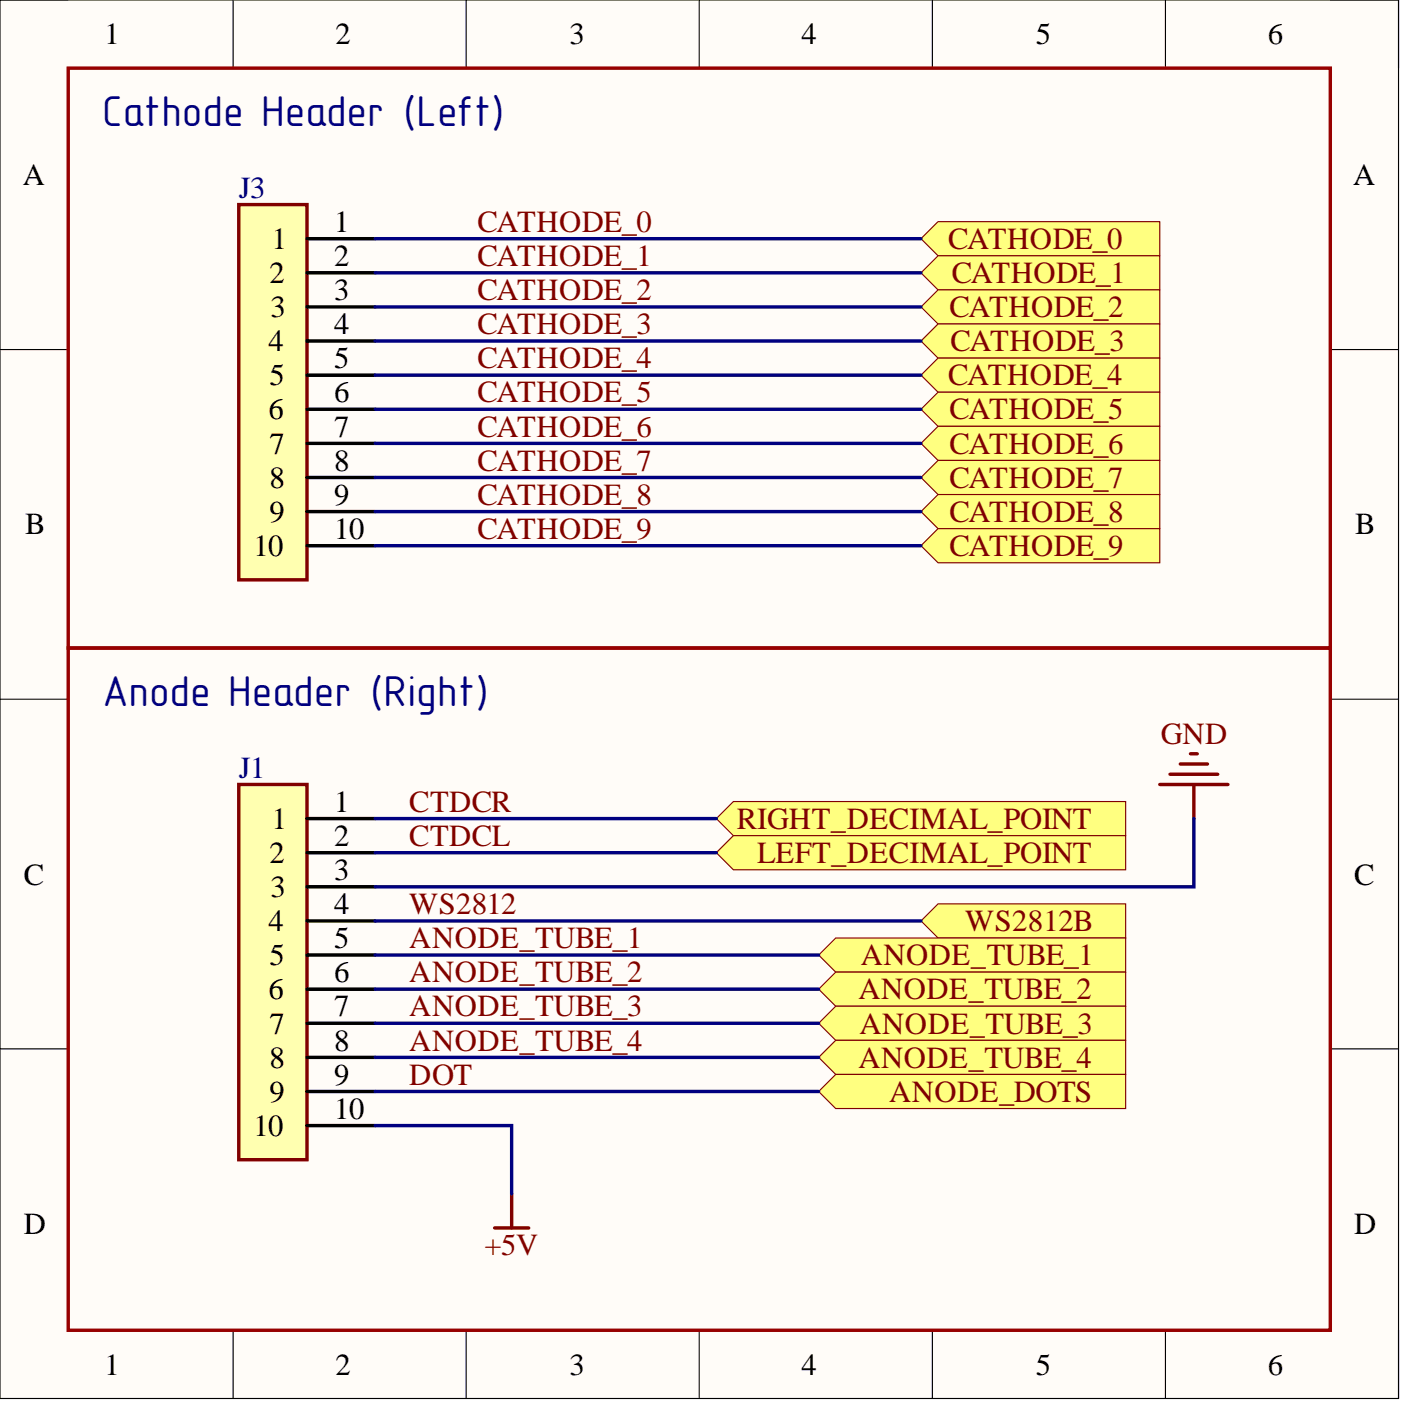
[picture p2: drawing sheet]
<svg xmlns="http://www.w3.org/2000/svg" width="104mm" height="104mm" viewBox="0 0 104 104" stroke-linecap="round" stroke-linejoin="round" font-family="sans-serif">
<defs><g id="words">
<g font-size="3.2" fill="#000080">
<text x="7.6" y="9.4">Cathode Header (Left)</text>
<text x="7.6" y="52.4">Anode Header (Right)</text>
</g>
<g font-size="2.3">
<text x="7.8" y="3.3">1</text>
<text x="24.9" y="3.3">2</text>
<text x="42.3" y="3.3">3</text>
<text x="59.5" y="3.3">4</text>
<text x="76.9" y="3.3">5</text>
<text x="94.2" y="3.3">6</text>
<text x="1.7" y="13.8">A</text>
<text x="24.8" y="17.2">1</text>
<text x="100.5" y="13.8">A</text>
<text x="20" y="21">2</text>
<text x="20.1" y="23.6">3</text>
<text x="20.2" y="18.5">1</text>
<text x="24.8" y="19.8">2</text>
<text x="24.8" y="22.3">3</text>
<text x="19.9" y="26.1">4</text>
<text x="20" y="28.6">5</text>
<text x="24.8" y="24.8">4</text>
<text x="24.8" y="27.4">5</text>
<text x="24.8" y="29.9">6</text>
<text x="19.9" y="31.2">6</text>
<text x="20" y="33.7">7</text>
<text x="24.8" y="32.4">7</text>
<text x="24.8" y="35">8</text>
<text x="1.9" y="39.7">B</text>
<text x="18.8" y="41.3">10</text>
<text x="20" y="36.2">8</text>
<text x="20" y="38.8">9</text>
<text x="24.8" y="37.5">9</text>
<text x="24.8" y="40">10</text>
<text x="100.7" y="39.7">B</text>
<text x="1.8" y="65.7">C</text>
<text x="20" y="64.1">2</text>
<text x="20.2" y="61.6">1</text>
<text x="24.8" y="60.3">1</text>
<text x="24.8" y="62.8">2</text>
<text x="24.8" y="65.4">3</text>
<text x="100.6" y="65.7">C</text>
<text x="19.9" y="69.2">4</text>
<text x="20" y="71.7">5</text>
<text x="20.1" y="66.6">3</text>
<text x="24.8" y="67.9">4</text>
<text x="24.8" y="70.4">5</text>
<text x="19.9" y="74.2">6</text>
<text x="20" y="76.8">7</text>
<text x="24.8" y="73">6</text>
<text x="24.8" y="75.5">7</text>
<text x="20" y="79.3">8</text>
<text x="20" y="81.8">9</text>
<text x="24.8" y="78">8</text>
<text x="24.8" y="80.6">9</text>
<text x="24.8" y="83.1">10</text>
<text x="18.8" y="84.4">10</text>
<text x="1.8" y="91.6">D</text>
<text x="100.6" y="91.6">D</text>
<text x="7.8" y="102.1">1</text>
<text x="24.9" y="102.1">2</text>
<text x="42.3" y="102.1">3</text>
<text x="59.5" y="102.1">4</text>
<text x="76.9" y="102.1">5</text>
<text x="94.2" y="102.1">6</text>
</g>
<g font-size="2.3" fill="#000080">
<text x="17.7" y="14.7">J3</text>
<text x="17.7" y="57.8">J1</text>
</g>
<g font-size="2.3" fill="#800000">
<text x="35.5" y="17.2">CATHODE_0</text>
<text x="35.5" y="19.8">CATHODE_1</text>
<text x="35.5" y="22.3">CATHODE_2</text>
<text x="70.4" y="18.5">CATHODE_0</text>
<text x="70.5" y="23.6">CATHODE_2</text>
<text x="70.7" y="21">CATHODE_1</text>
<text x="35.5" y="24.8">CATHODE_3</text>
<text x="35.5" y="27.4">CATHODE_4</text>
<text x="35.5" y="29.9">CATHODE_5</text>
<text x="70.4" y="28.6">CATHODE_4</text>
<text x="70.6" y="26.1">CATHODE_3</text>
<text x="35.5" y="32.4">CATHODE_6</text>
<text x="35.5" y="35">CATHODE_7</text>
<text x="70.5" y="31.2">CATHODE_5</text>
<text x="70.5" y="33.7">CATHODE_6</text>
<text x="35.5" y="37.5">CATHODE_8</text>
<text x="35.5" y="40">CATHODE_9</text>
<text x="70.5" y="36.2">CATHODE_7</text>
<text x="70.5" y="38.8">CATHODE_8</text>
<text x="70.5" y="41.3">CATHODE_9</text>
<text x="86.2" y="55.2">GND</text>
<text x="30.4" y="62.8">CTDCL</text>
<text x="30.4" y="60.3">CTDCR</text>
<text x="54.7" y="61.6">RIGHT_DECIMAL_POINT</text>
<text x="56.3" y="64.1">LEFT_DECIMAL_POINT</text>
<text x="30.4" y="70.4">ANODE_TUBE_1</text>
<text x="30.4" y="67.9">WS2812</text>
<text x="63.9" y="71.7">ANODE_TUBE_1</text>
<text x="71.7" y="69.2">WS2812B</text>
<text x="30.4" y="75.5">ANODE_TUBE_3</text>
<text x="30.4" y="73">ANODE_TUBE_2</text>
<text x="63.8" y="74.2">ANODE_TUBE_2</text>
<text x="63.9" y="76.8">ANODE_TUBE_3</text>
<text x="30.4" y="80.6">DOT</text>
<text x="30.4" y="78">ANODE_TUBE_4</text>
<text x="63.8" y="79.3">ANODE_TUBE_4</text>
<text x="66" y="81.8">ANODE_DOTS</text>
<text x="36" y="93.2">+5V</text>
</g>
</g></defs>
<path d="M0 0h103.9v103.9h-103.9z" fill-rule="evenodd" fill="#fffcf8"/>
<path d="M0 0h103.9v103.9h-103.9z" fill="none" stroke="#000" stroke-width=".08"/>
<path d="M5.1 5.1h93.7v93.7h-93.7z" fill-rule="evenodd" fill="#fffcf8"/>
<g fill="none" stroke="#000" stroke-width=".08">
<path d="M0 0h5.1M17.3 0v5.1M34.6 0v5.1M51.9 0v5.1M69.3 0v5.1M86.6 0v5.1M98.8 0h5.1v5.1M5.1 5.1h93.7v93.7h-93.7zM0 26h5.1M98.8 26h5.1M0 51.9h5.1M98.8 51.9h5.1"/>
<path d="M0 77.9h5.1M98.8 77.9h5.1M17.3 98.8v5.1M34.6 98.8v5.1M51.9 98.8v5.1M69.3 98.8v5.1M86.6 98.8v5.1M103.9 98.8v5.1"/>
</g>
<path d="M86.1 58.3h5.1M86.9 57.5h3.6M87.7 56.8h2M88.4 56h.5M88.7 58.3v2.5M36.7 91.2h2.6M38 88.7v2.5" fill="none" stroke="#800000" stroke-width=".25"/>
<path d="M5.1 5.1h93.7v43h-93.7zM5.1 48.1h93.7v50.7h-93.7z" fill="none" stroke="#980000" stroke-width=".25"/>
<path d="M17.7 15.2h5.1v27.9h-5.1z" fill-rule="evenodd" fill="#ffffb0"/>
<path d="M17.7 15.2h5.1v27.9h-5.1z" fill="none" stroke="#800000" stroke-width=".25"/>
<path d="M22.8 17.7h5.1M22.8 20.3h5.1M22.8 22.8h5.1M22.8 25.3h5.1M22.8 27.9h5.1M22.8 30.4h5.1M22.8 32.9h5.1M22.8 35.5h5.1M22.8 38h5.1M22.8 40.5h5.1" fill="none" stroke="#000" stroke-width=".25"/>
<path d="M17.7 58.3h5.1v27.8h-5.1z" fill-rule="evenodd" fill="#ffffb0"/>
<path d="M17.7 58.3h5.1v27.8h-5.1z" fill="none" stroke="#800000" stroke-width=".25"/>
<path d="M22.8 60.8h5.1M22.8 63.3h5.1M22.8 65.9h5.1M22.8 68.4h5.1M22.8 70.9h5.1M22.8 73.5h5.1M22.8 76h5.1M22.8 78.5h5.1M22.8 81.1h5.1M22.8 83.6h5.1" fill="none" stroke="#000" stroke-width=".25"/>
<path d="M69.7 67.1h13.9v2.6h-13.9l-1.3-1.3z" fill-rule="evenodd" fill="#ffff80"/>
<path d="M69.7 67.1h13.9v2.6h-13.9l-1.3-1.3z" fill="none" stroke="#800000" stroke-width=".08"/>
<path d="M69.7 16.5h16.4v2.5h-16.4l-1.3-1.3z" fill-rule="evenodd" fill="#ffff80"/>
<path d="M69.7 16.5h16.4v2.5h-16.4l-1.3-1.3z" fill="none" stroke="#800000" stroke-width=".08"/>
<path d="M69.7 19h16.4v2.5h-16.4l-1.3-1.2z" fill-rule="evenodd" fill="#ffff80"/>
<path d="M69.7 19h16.4v2.5h-16.4l-1.3-1.2z" fill="none" stroke="#800000" stroke-width=".08"/>
<path d="M69.7 21.5h16.4v2.6h-16.4l-1.3-1.3z" fill-rule="evenodd" fill="#ffff80"/>
<path d="M69.7 21.5h16.4v2.6h-16.4l-1.3-1.3z" fill="none" stroke="#800000" stroke-width=".08"/>
<path d="M69.7 24.1h16.4v2.5h-16.4l-1.3-1.3z" fill-rule="evenodd" fill="#ffff80"/>
<path d="M69.7 24.1h16.4v2.5h-16.4l-1.3-1.3z" fill="none" stroke="#800000" stroke-width=".08"/>
<path d="M69.7 26.6h16.4v2.5h-16.4l-1.3-1.2z" fill-rule="evenodd" fill="#ffff80"/>
<path d="M69.7 26.6h16.4v2.5h-16.4l-1.3-1.2z" fill="none" stroke="#800000" stroke-width=".08"/>
<path d="M69.7 29.1h16.4v2.6h-16.4l-1.3-1.3z" fill-rule="evenodd" fill="#ffff80"/>
<path d="M69.7 29.1h16.4v2.6h-16.4l-1.3-1.3z" fill="none" stroke="#800000" stroke-width=".08"/>
<path d="M69.7 31.7h16.4v2.5h-16.4l-1.3-1.3z" fill-rule="evenodd" fill="#ffff80"/>
<path d="M69.7 31.7h16.4v2.5h-16.4l-1.3-1.3z" fill="none" stroke="#800000" stroke-width=".08"/>
<path d="M69.7 34.2h16.4v2.5h-16.4l-1.3-1.2z" fill-rule="evenodd" fill="#ffff80"/>
<path d="M69.7 34.2h16.4v2.5h-16.4l-1.3-1.2z" fill="none" stroke="#800000" stroke-width=".08"/>
<path d="M69.7 36.7h16.4v2.6h-16.4l-1.3-1.3z" fill-rule="evenodd" fill="#ffff80"/>
<path d="M69.7 36.7h16.4v2.6h-16.4l-1.3-1.3z" fill="none" stroke="#800000" stroke-width=".08"/>
<path d="M69.7 39.3h16.4v2.5h-16.4l-1.3-1.3z" fill-rule="evenodd" fill="#ffff80"/>
<path d="M69.7 39.3h16.4v2.5h-16.4l-1.3-1.3z" fill="none" stroke="#800000" stroke-width=".08"/>
<path d="M54.5 59.5h29.1v2.6h-29.1l-1.3-1.3z" fill-rule="evenodd" fill="#ffff80"/>
<path d="M54.5 59.5h29.1v2.6h-29.1l-1.3-1.3z" fill="none" stroke="#800000" stroke-width=".08"/>
<path d="M54.5 62.1h29.1v2.5h-29.1l-1.3-1.3z" fill-rule="evenodd" fill="#ffff80"/>
<path d="M54.5 62.1h29.1v2.5h-29.1l-1.3-1.3z" fill="none" stroke="#800000" stroke-width=".08"/>
<path d="M62.1 69.7h21.5v2.5h-21.5l-1.3-1.3z" fill-rule="evenodd" fill="#ffff80"/>
<path d="M62.1 69.7h21.5v2.5h-21.5l-1.3-1.3z" fill="none" stroke="#800000" stroke-width=".08"/>
<path d="M62.1 72.2h21.5v2.5h-21.5l-1.3-1.2z" fill-rule="evenodd" fill="#ffff80"/>
<path d="M62.1 72.2h21.5v2.5h-21.5l-1.3-1.2z" fill="none" stroke="#800000" stroke-width=".08"/>
<path d="M62.1 74.7h21.5v2.6h-21.5l-1.3-1.3z" fill-rule="evenodd" fill="#ffff80"/>
<path d="M62.1 74.7h21.5v2.6h-21.5l-1.3-1.3z" fill="none" stroke="#800000" stroke-width=".08"/>
<path d="M62.1 77.3h21.5v2.5h-21.5l-1.3-1.3z" fill-rule="evenodd" fill="#ffff80"/>
<path d="M62.1 77.3h21.5v2.5h-21.5l-1.3-1.3z" fill="none" stroke="#800000" stroke-width=".08"/>
<path d="M62.1 79.8h21.5v2.5h-21.5l-1.3-1.2z" fill-rule="evenodd" fill="#ffff80"/>
<path d="M62.1 79.8h21.5v2.5h-21.5l-1.3-1.2z" fill="none" stroke="#800000" stroke-width=".08"/>
<g fill="none" stroke="#000080" stroke-width=".25">
<path d="M27.9 17.7h40.5M27.9 20.3h40.5M27.9 22.8h40.5M27.9 25.3h40.5M27.9 27.9h40.5M27.9 30.4h40.5M27.9 32.9h40.5M27.9 35.5h40.5M27.9 38h40.5M27.9 40.5h40.5M27.9 73.5h32.9M27.9 76h32.9"/>
<path d="M27.9 78.5h32.9M27.9 63.3h25.3M27.9 68.4h40.5M27.9 70.9h32.9M27.9 60.8h25.3M88.7 60.8v5.1h-60.8M27.9 83.6h10.1v5.1M27.9 81.1h32.9"/>
</g>
<use href="#words"/>
</svg>
